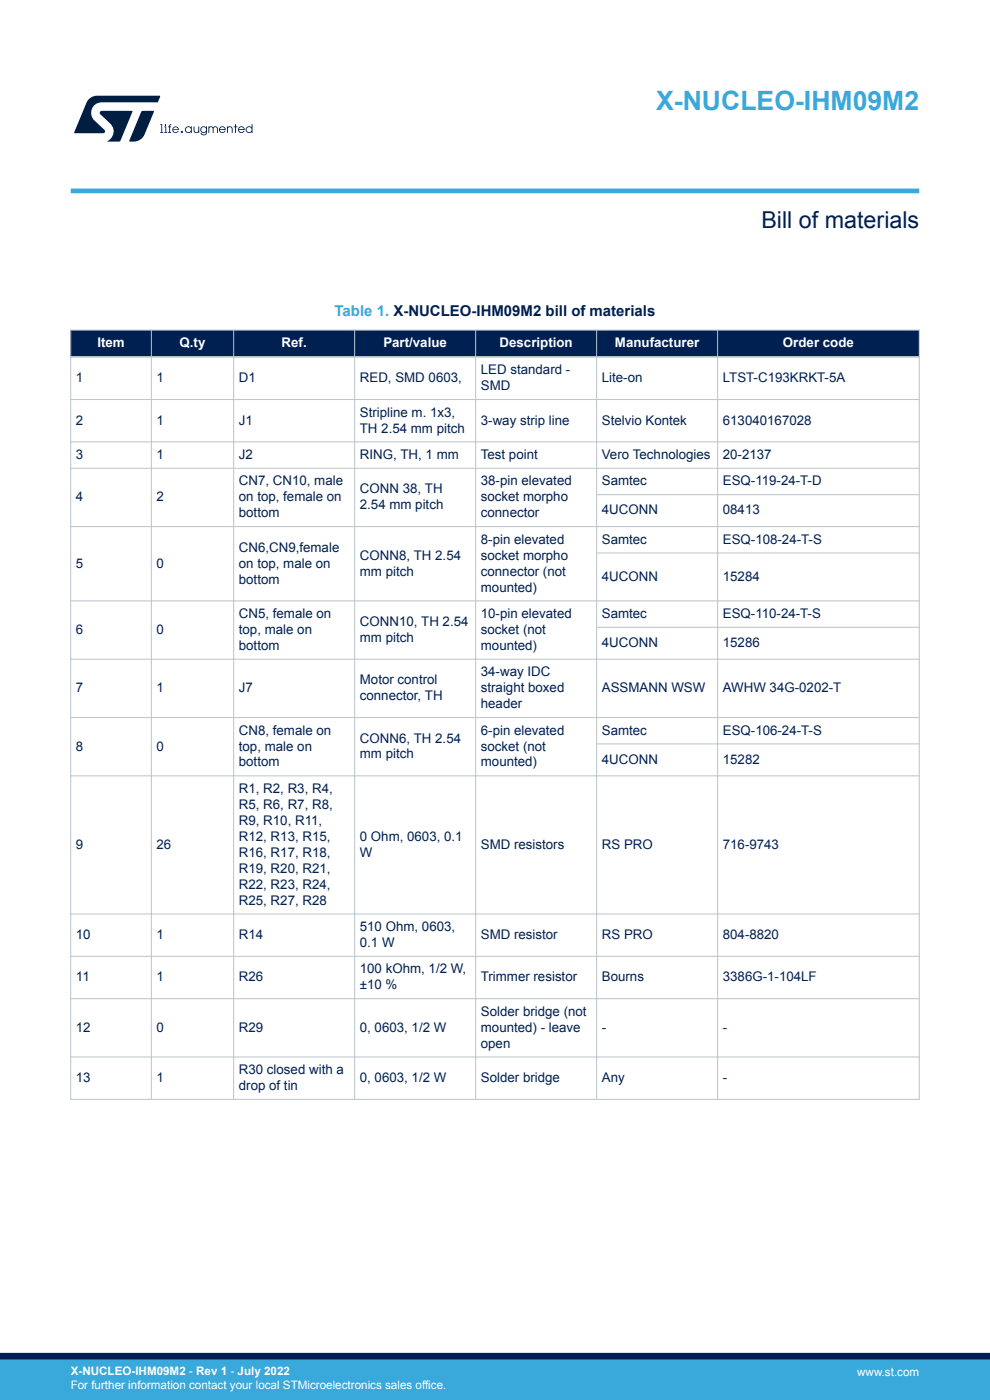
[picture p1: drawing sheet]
<svg xmlns="http://www.w3.org/2000/svg" width="210mm" height="297mm" viewBox="0 0 210 297" stroke-linecap="round" stroke-linejoin="round" font-family="sans-serif">
<defs><g id="words">
<text font-size="5.6" fill="#39a9dc" x="139.2" y="23.4">X-NUCLEO-IHM09M2</text>
<text font-size="4.9" fill="#002052" x="161.5" y="48.4">Bill of materials</text>
<text font-size="3.2" fill="#39a9dc" x="71" y="67">Table 1. X-NUCLEO-IHM09M2 bill of materials</text>
<g font-size="2.8" fill="#fff">
<text x="20.7" y="73.6">Item</text>
<text x="38.1" y="73.6">Q.ty</text>
<text x="59.7" y="73.6">Ref.</text>
<text x="81.3" y="73.6">Part/value</text>
<text x="106" y="73.6">Description</text>
<text x="130.5" y="73.6">Manufacturer</text>
<text x="166.1" y="73.6">Order code</text>
</g>
<g font-size="2.8" fill="#002052">
<text x="16.1" y="81.1">1</text>
<text x="33.2" y="81.1">1</text>
<text x="50.7" y="81.1">D1</text>
<text x="76.3" y="81.1">RED, SMD 0603,</text>
<text x="102" y="79.4">LED standard -</text>
<text x="102" y="82.8">SMD</text>
<text x="127.7" y="81.1">Lite-on</text>
<text x="153.3" y="81.1">LTST-C193KRKT-5A</text>
<text x="76.3" y="88.4">Stripline m. 1x3,</text>
<text x="16.1" y="90.1">2</text>
<text x="33.2" y="90.1">1</text>
<text x="50.7" y="90.1">J1</text>
<text x="76.3" y="91.8">TH 2.54 mm pitch</text>
<text x="102" y="90.1">3-way strip line</text>
<text x="127.7" y="90.1">Stelvio Kontek</text>
<text x="153.3" y="90.1">613040167028</text>
<text x="16.1" y="97.4">3</text>
<text x="33.2" y="97.4">1</text>
<text x="50.7" y="97.4">J2</text>
<text x="76.3" y="97.4">RING, TH, 1 mm</text>
<text x="102" y="97.4">Test point</text>
<text x="127.7" y="97.4">Vero Technologies</text>
<text x="153.3" y="97.4">20-2137</text>
<text x="16.1" y="106.3">4</text>
<text x="33.2" y="106.3">2</text>
<text x="50.7" y="103">CN7, CN10, male</text>
<text x="50.7" y="106.3">on top, female on</text>
<text x="76.3" y="104.6">CONN 38, TH</text>
<text x="102" y="103">38-pin elevated</text>
<text x="102" y="106.3">socket morpho</text>
<text x="127.7" y="103">Samtec</text>
<text x="153.3" y="103">ESQ-119-24-T-D</text>
<text x="50.7" y="109.7">bottom</text>
<text x="76.3" y="108">2.54 mm pitch</text>
<text x="102" y="109.7">connector</text>
<text x="127.7" y="109.1">4UCONN</text>
<text x="153.3" y="109.1">08413</text>
<text x="50.7" y="117">CN6,CN9,female</text>
<text x="76.3" y="118.7">CONN8, TH 2.54</text>
<text x="102" y="115.3">8-pin elevated</text>
<text x="102" y="118.7">socket morpho</text>
<text x="127.7" y="115.3">Samtec</text>
<text x="153.3" y="115.3">ESQ-108-24-T-S</text>
<text x="16.1" y="120.4">5</text>
<text x="33.2" y="120.4">0</text>
<text x="50.7" y="120.4">on top, male on</text>
<text x="50.7" y="123.8">bottom</text>
<text x="76.3" y="122.1">mm pitch</text>
<text x="102" y="122.1">connector (not</text>
<text x="102" y="125.5">mounted)</text>
<text x="127.7" y="123.2">4UCONN</text>
<text x="153.3" y="123.2">15284</text>
<text x="50.7" y="131.1">CN5, female on</text>
<text x="102" y="131.1">10-pin elevated</text>
<text x="127.7" y="131.1">Samtec</text>
<text x="153.3" y="131.1">ESQ-110-24-T-S</text>
<text x="16.1" y="134.5">6</text>
<text x="33.2" y="134.5">0</text>
<text x="50.7" y="134.5">top, male on</text>
<text x="50.7" y="137.9">bottom</text>
<text x="76.3" y="132.8">CONN10, TH 2.54</text>
<text x="76.3" y="136.2">mm pitch</text>
<text x="102" y="134.5">socket (not</text>
<text x="102" y="137.9">mounted)</text>
<text x="127.7" y="137.3">4UCONN</text>
<text x="153.3" y="137.3">15286</text>
<text x="102" y="143.5">34-way IDC</text>
<text x="16.1" y="146.8">7</text>
<text x="33.2" y="146.8">1</text>
<text x="50.7" y="146.8">J7</text>
<text x="76.3" y="145.2">Motor control</text>
<text x="76.3" y="148.5">connector, TH</text>
<text x="102" y="146.8">straight boxed</text>
<text x="127.7" y="146.8">ASSMANN WSW</text>
<text x="153.3" y="146.8">AWHW 34G-0202-T</text>
<text x="50.7" y="155.8">CN8, female on</text>
<text x="102" y="150.2">header</text>
<text x="102" y="155.8">6-pin elevated</text>
<text x="127.7" y="155.8">Samtec</text>
<text x="153.3" y="155.8">ESQ-106-24-T-S</text>
<text x="16.1" y="159.2">8</text>
<text x="33.2" y="159.2">0</text>
<text x="50.7" y="159.2">top, male on</text>
<text x="76.3" y="157.5">CONN6, TH 2.54</text>
<text x="76.3" y="160.9">mm pitch</text>
<text x="102" y="159.2">socket (not</text>
<text x="50.7" y="162.6">bottom</text>
<text x="102" y="162.6">mounted)</text>
<text x="127.7" y="162">4UCONN</text>
<text x="153.3" y="162">15282</text>
<text x="50.7" y="168.2">R1, R2, R3, R4,</text>
<text x="50.7" y="171.6">R5, R6, R7, R8,</text>
<text x="50.7" y="175">R9, R10, R11,</text>
<text x="50.7" y="178.4">R12, R13, R15,</text>
<text x="76.3" y="178.4">0 Ohm, 0603, 0.1</text>
<text x="16.1" y="180.1">9</text>
<text x="33.2" y="180.1">26</text>
<text x="50.7" y="181.7">R16, R17, R18,</text>
<text x="50.7" y="185.1">R19, R20, R21,</text>
<text x="76.3" y="181.7">W</text>
<text x="102" y="180.1">SMD resistors</text>
<text x="127.7" y="180.1">RS PRO</text>
<text x="153.3" y="180.1">716-9743</text>
<text x="50.7" y="188.5">R22, R23, R24,</text>
<text x="50.7" y="191.9">R25, R27, R28</text>
<text x="76.3" y="197.5">510 Ohm, 0603,</text>
<text x="16.1" y="199.2">10</text>
<text x="33.2" y="199.2">1</text>
<text x="50.7" y="199.2">R14</text>
<text x="76.3" y="200.9">0.1 W</text>
<text x="102" y="199.2">SMD resistor</text>
<text x="127.7" y="199.2">RS PRO</text>
<text x="153.3" y="199.2">804-8820</text>
<text x="16.1" y="208.2">11</text>
<text x="33.2" y="208.2">1</text>
<text x="50.7" y="208.2">R26</text>
<text x="76.3" y="206.5">100 kOhm, 1/2 W,</text>
<text x="76.3" y="209.9">±10 %</text>
<text x="102" y="208.2">Trimmer resistor</text>
<text x="127.7" y="208.2">Bourns</text>
<text x="153.3" y="208.2">3386G-1-104LF</text>
<text x="102" y="215.5">Solder bridge (not</text>
<text x="16.1" y="218.9">12</text>
<text x="33.2" y="218.9">0</text>
<text x="50.7" y="218.9">R29</text>
<text x="76.3" y="218.9">0, 0603, 1/2 W</text>
<text x="102" y="218.9">mounted) - leave</text>
<text x="127.7" y="218.9">-</text>
<text x="153.3" y="218.9">-</text>
<text x="50.7" y="227.8">R30 closed with a</text>
<text x="102" y="222.3">open</text>
<text x="16.1" y="229.5">13</text>
<text x="33.2" y="229.5">1</text>
<text x="50.7" y="231.2">drop of tin</text>
<text x="76.3" y="229.5">0, 0603, 1/2 W</text>
<text x="102" y="229.5">Solder bridge</text>
<text x="127.7" y="229.5">Any</text>
<text x="153.3" y="229.5">-</text>
</g>
<g font-size="2.5" fill="#fff">
<text x="15" y="291.6">X-NUCLEO-IHM09M2 - Rev 1 - July 2022</text>
<text x="181.8" y="291.9">www.st.com</text>
<text x="15" y="294.6">For further information contact your local STMicroelectronics sales office.</text>
</g>
</g></defs>
<g fill="#002052">
<path d="M15 70h180v5.7h-180z" fill-rule="evenodd"/>
<path d="M15 70h180v5.7h-180z" fill-rule="evenodd"/>
</g>
<g fill="none" stroke="#b9c4ca" stroke-width=".21">
<path d="M14.9 70h180.2M15 69.9v163.4M32.1 69.9v163.4M49.6 69.9v163.4M75.2 69.9v163.4M100.9 69.9v163.4M126.6 69.9v163.4M152.2 69.9v163.4M195 69.9v163.4M14.9 84.8h180.2M14.9 93.7h180.2M14.9 99.3h180.2"/>
<path d="M14.9 111.7h180.2M126.6 104.9h68.5M126.6 117.3h68.5M14.9 139.8h180.2M126.6 133.1h68.5M195.1 127.5h-180.2M14.9 152.2h180.2M126.6 157.8h68.5M195.1 164.6h-180.2M14.9 193.9h180.2M14.9 202.9h180.2M14.9 211.9h180.2"/>
<path d="M14.9 224.2h180.2M14.9 233.2h180.2"/>
</g>
<path d="M14.9 75.7h180.2" fill="none" stroke="#b9c4ca" stroke-width=".35"/>
<path d="M15 40.5h180" fill="none" stroke="#39a9dc" stroke-width="1"/>
<g fill="#001e41">
<path d="M18.9 21a2.45 2.45 0 0 1 1.7-.7h13.2l.2 .1-.6 1.3h-11.7a2.24 2.24 0 0 0-2.2 1.3 2.24 2.24 0 0 0 .4 2.5l2.2 2 .2 .3-.2 .4h-6.3l2.6-6.4z"/>
<path d="M30 23.6l2.5-.1 .2 .1-2 4.9a2.6 2.6 0 0 1-3.3 1.4z"/>
<path d="M21.4 23.6l6.6-.1 .1 .2-2.6 6.2-2.8 .1a2.37 2.37 0 0 0 .7-3.8l-2.1-1.9-.1-.3z"/>
<path d="M41.1 26.8h.1v.8a.42 .42 0 0 0 .5 .5 .42 .42 0 0 0 .4-.6v-.7h.2v1.4h-.2v-.2a.57 .57 0 0 1-.7 .2 .57 .57 0 0 1-.3-.6z"/>
<path d="M44.2 26.8h.2v.2l.5-.2 .3 .2 .5-.2a.54 .54 0 0 1 .5 .6v.8h-.2v-.8a.37 .37 0 0 0-.3-.4 .37 .37 0 0 0-.4 .4v.8h-.2v-.8a.37 .37 0 0 0-.3-.4 .37 .37 0 0 0-.4 .4v.8h-.2z"/>
<path d="M48.1 26.8h.2v.2a.59 .59 0 0 1 .7-.2 .59 .59 0 0 1 .4 .6v.8h-.2v-.8a.42 .42 0 0 0-.5-.4 .42 .42 0 0 0-.4 .4v.8h-.2z"/>
<path d="M49.9 26.3h.1v.5h.4v.2h-.4v1.2h-.1v-1.2h-.3v-.2h.3z"/>
<path d="M35 26.3h.2v.3h-.2z"/>
<path d="M34 26.3h.4v1.7h.2v.2h-.6v-.2h.2v-1.5h-.2z"/>
<path d="M34.9 26.8h.4v1.2h.2v.2h-.6v-.2h.2v-1h-.2z"/>
<path d="M36 26.4l.3-.1-.2 .5h.2v.2h-.2v1h.2v.2h-.6v-.2h.2v-1h-.2v-.2h.2z"/>
<path d="M39.4 27.5a.55 .55 0 0 1 1.1 0 .55 .55 0 0 1-1.1 0zM39.4 27a.72 .72 0 0 0 .1 1 .72 .72 0 0 0 1 0v.2h.2v-1.4h-.2v.2l-.5-.2z"/>
<path d="M42.7 27.5a.54 .54 0 0 1 1 0 .54 .54 0 0 1-1 0zM42.7 27a.71 .71 0 0 0 0 1 .71 .71 0 0 0 1 0 .51 .51 0 0 1-.4 .5 .51 .51 0 0 1-.6-.3h-.2a.7 .7 0 0 0 .8 .5 .7 .7 0 0 0 .6-.7v-1.2h-.2v.2l-.5-.2z"/>
<path d="M46.8 27.2a.52 .52 0 0 1 .5-.2 .52 .52 0 0 1 .4 .4h-1.1zM46.7 27a.72 .72 0 0 0 .1 1.1 .72 .72 0 0 0 1-.4h-.2a.52 .52 0 0 1-.5 .3 .52 .52 0 0 1-.5-.4h1.3a.72 .72 0 0 0-.4-.7 .72 .72 0 0 0-.8 .1z"/>
<path d="M50.8 27.2a.52 .52 0 0 1 .5-.2 .52 .52 0 0 1 .4 .4h-1zM50.7 27a.72 .72 0 0 0 .1 1.1 .72 .72 0 0 0 1.1-.4h-.2a.52 .52 0 0 1-.6 .3 .52 .52 0 0 1-.4-.4h1.2a.72 .72 0 0 0-.4-.7 .72 .72 0 0 0-.8 .1z"/>
<path d="M52.3 27.5a.55 .55 0 0 1 1.1 0 .55 .55 0 0 1-1.1 0zM52.3 27a.72 .72 0 0 0 0 1 .72 .72 0 0 0 1.1 0v.2h.2v-1.9h-.2v.7l-.6-.2z"/>
<path d="M36.8 27.2a.52 .52 0 0 1 .6-.2 .52 .52 0 0 1 .4 .4h-1.1zM36.8 27a.7 .7 0 0 0 .1 1.1 .7 .7 0 0 0 1-.3l-.3 .1a.52 .52 0 0 1-.9-.3l1.3-.1a.7 .7 0 0 0-.5-.6 .7 .7 0 0 0-.7 .1z"/>
<circle cx="38.6" cy="28" r=".24"/>
</g>
<g fill="#39a9dc">
<path d="M0 288.4h210v8.6h-210z" fill-rule="evenodd"/>
<path d="M-.1 288.4h210.2v6.9h-210.2z" fill-rule="evenodd"/>
</g>
<path d="M0 287.7h210" fill="none" stroke="#002052" stroke-width="1.4"/>
<use href="#words"/>
</svg>
